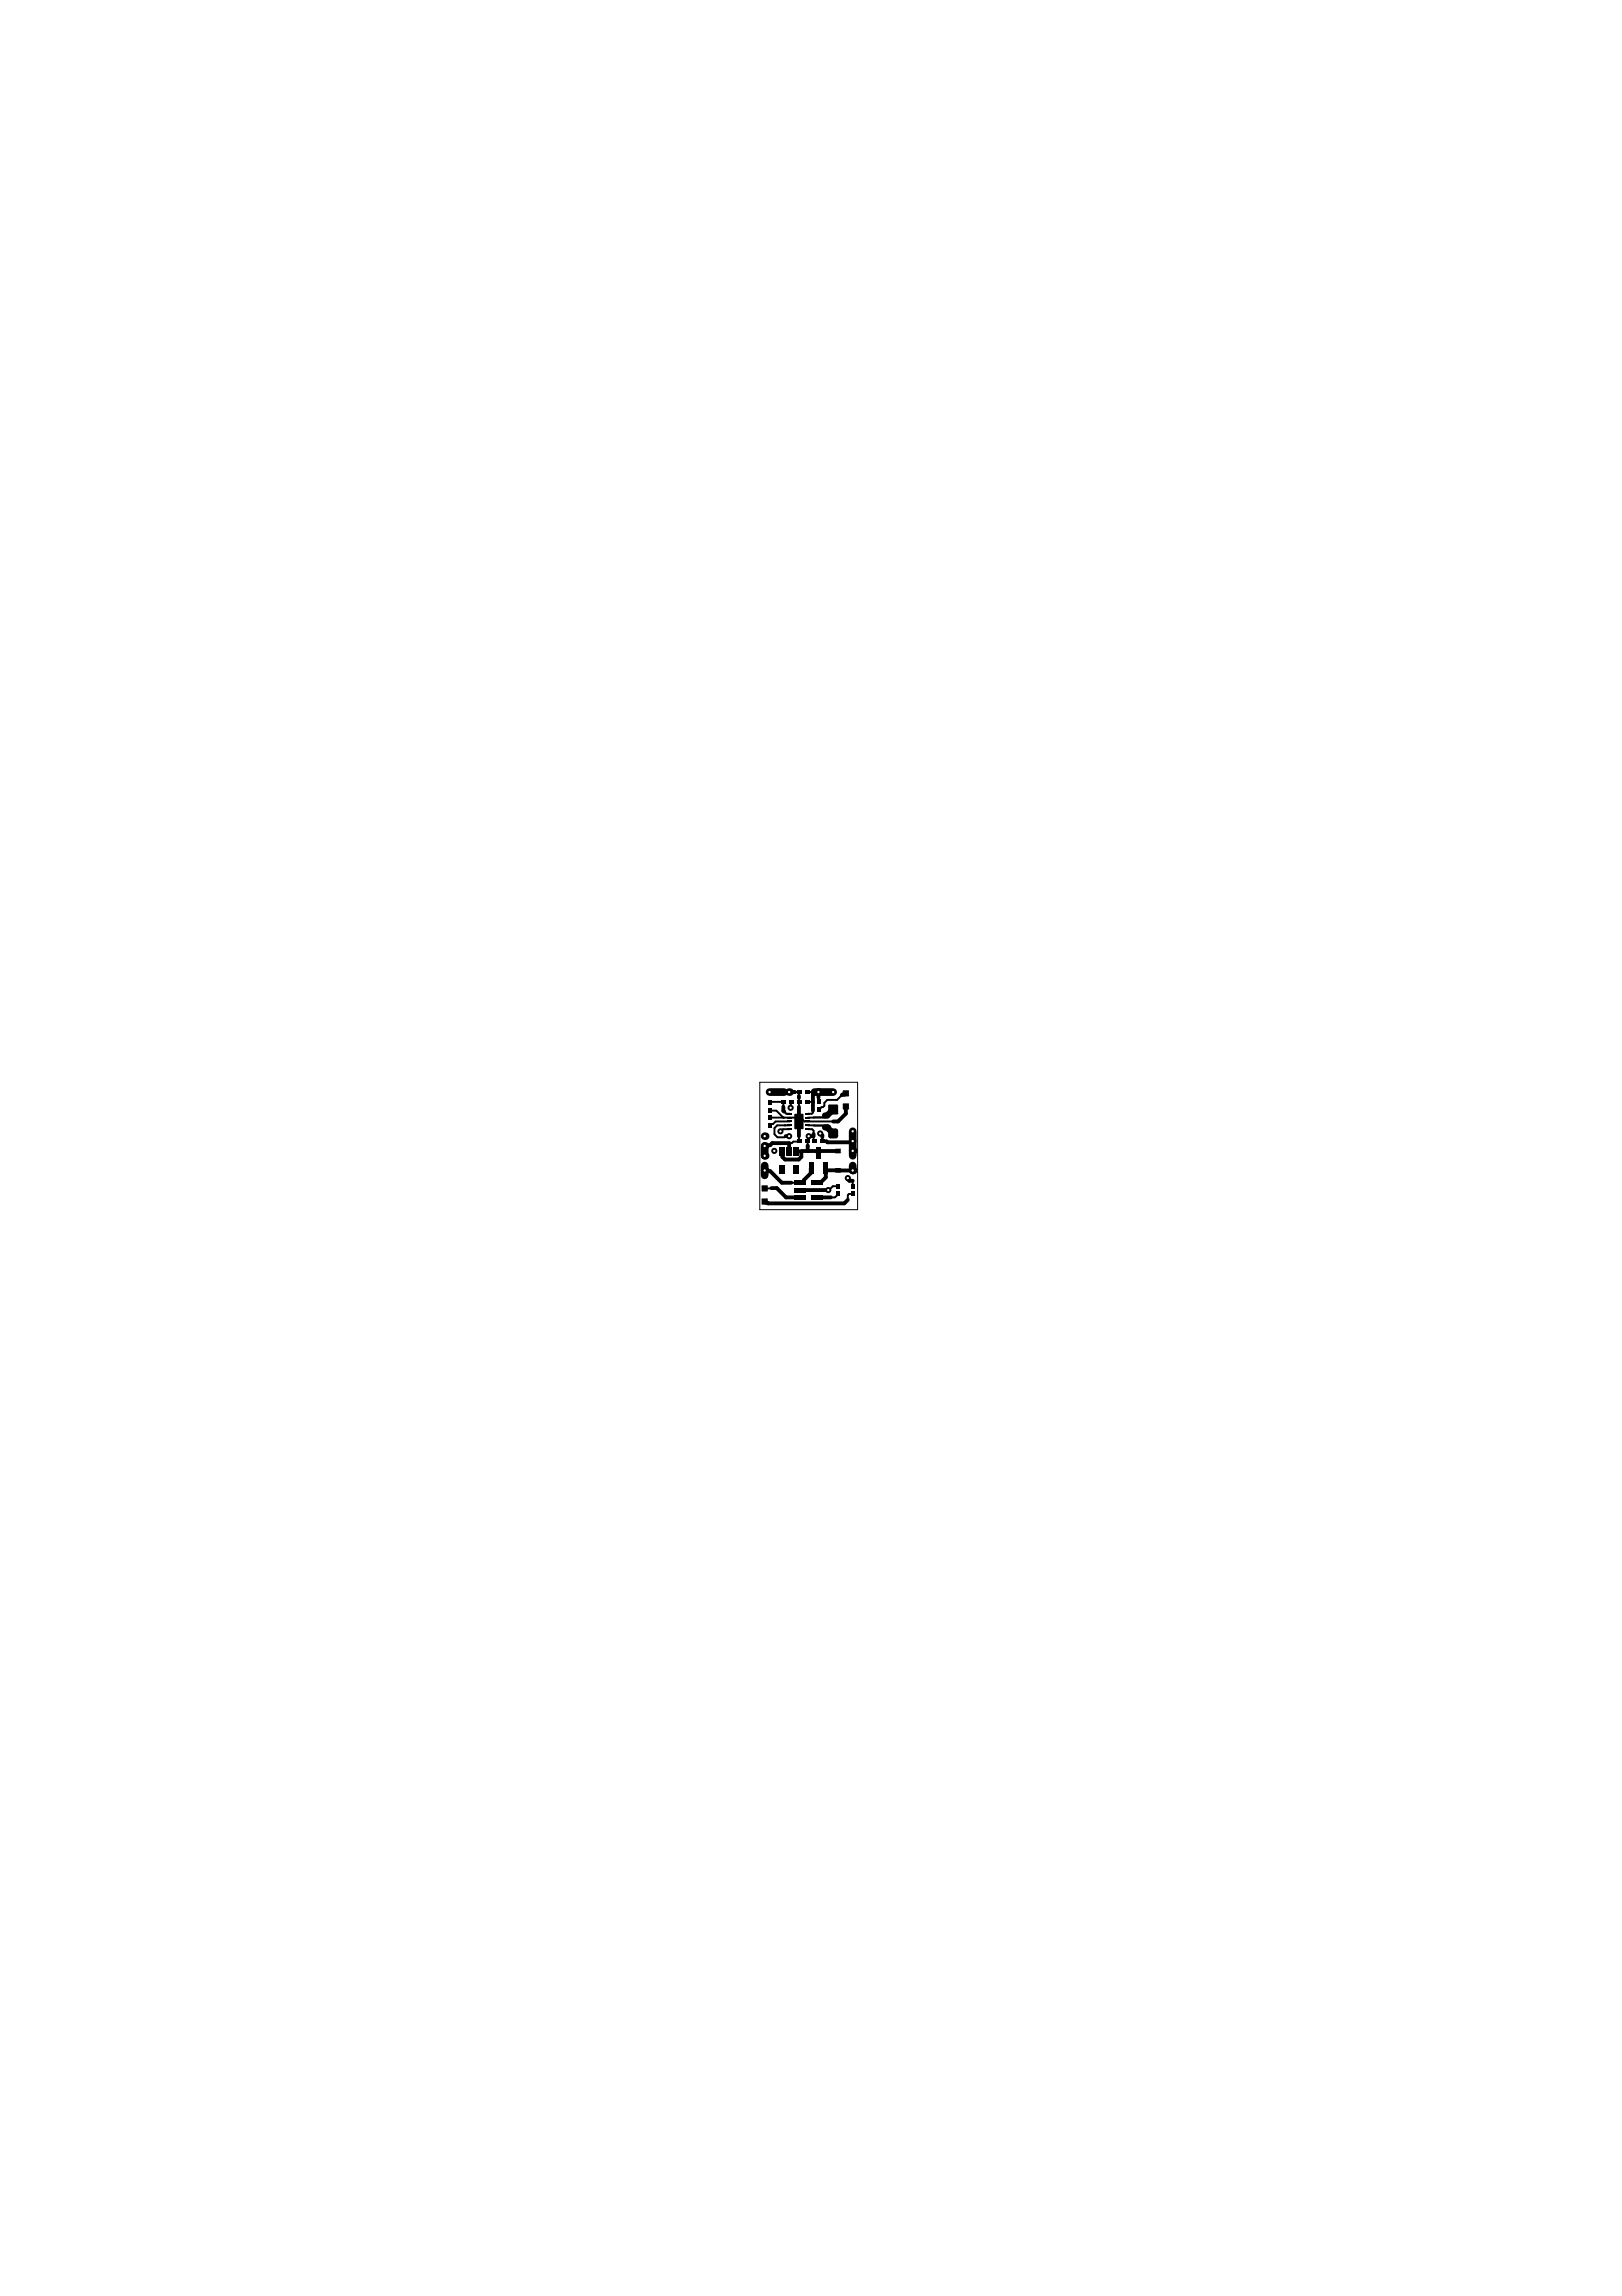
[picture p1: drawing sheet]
<svg xmlns="http://www.w3.org/2000/svg" width="210mm" height="297mm" viewBox="0 0 210 297" stroke-linecap="round" stroke-linejoin="round" font-family="sans-serif">
<path d="M98.3 140h12.7v16.5h-12.7z" fill="none" stroke="#000" stroke-width=".13"/>
<g fill="#fff">
<circle cx="100.2" cy="148.9" r=".15"/>
<circle cx="102.1" cy="147" r=".15"/>
<circle cx="99.6" cy="141.3" r=".15"/>
<circle cx="101" cy="146.4" r=".15"/>
<circle cx="106.1" cy="146.6" r=".15"/>
<circle cx="102.3" cy="143.3" r=".15"/>
<circle cx="110.3" cy="147.6" r=".15"/>
<circle cx="110.3" cy="146.4" r=".15"/>
<circle cx="109.7" cy="152.4" r=".15"/>
<circle cx="107.2" cy="154" r=".15"/>
<circle cx="107.8" cy="141.3" r=".15"/>
<circle cx="104.7" cy="147" r=".15"/>
</g>
<g fill="none" stroke="#000" stroke-width=".25">
<path d="M99 153.7h.8M99.6 142.7h.1M99.6 143.7h.9l.9 .9M99.6 144.6h3.8v.5l.3-.3h.2l.2 .3h3.7M99.6 142.7l.1-.1h1.7v.6M101.4 144.6h.1M101.5 143.8l.3 .3h.4M101.6 145.6h.1M102.2 146.1h-.9l-.3 .3M102.2 145.6h-1.6l-.4 .3v.8l.4 .4h.9l.1-.1M102.2 145.1h-1.8l-.4 .3h-.3l-.1 .1v.2M102.4 142.6l-.1 .7"/>
<path d="M102.4 153h1.2M102.8 141.3h.7M103.4 147.7h-.7l-.2 .2h-.4M103.4 141.4v.4M103.4 142v.4l.1 .2M103.4 147v.5l.1 .1M103.5 142.6l-.1 .1v.5M103.5 142.6h.1M103.8 148.9l-.1 .1M104.5 142.6h.7M104.5 141.3h.9M104.6 145.6h.8"/>
<path d="M104.6 146.1h.5l.2 .2v.4M104.6 144.6h.7M104.7 147l-.2 .6v.6M105.2 142.6h.1M105.2 143.7v.2l-.1 .2h-.5M105.3 147v.6M105.9 141.3l-.1 .1h-.4M105.9 142h.1M105.9 142v.4l.1 .2M106.4 147.1v.5h.5M106.9 147.6h.1M108.4 151.4h.1"/>
<path d="M108.5 154.5l-.4 .4h-.6M108.5 153.5h-.7l-.6 .5M108.9 141.7l-.6 .6h-1.2l-.4 .4v.4l-.2 .1h-.2l-.3 .4M110.3 153.5h.1M110.3 154.5h-.4l-.2 .1v.6M110.3 152.8v.7"/>
</g>
<g fill="none" stroke="#000" stroke-width=".5">
<path d="M99 151.4l.1 .1h.6l1.5 1.5h1.2M99 148.3l.1-.1h.6l.2-.3h2.2v1.1M99.8 153.7h.7l1.2 1.2h1.9M101.2 149v.7l.4 .3h1.8l.3-.3v-.7h-.6M101.4 143.2v.5l.1 .1M101.5 141.3h1.3M101.7 147h.4M103.4 141.8v.2M103.4 143.2v3.8M103.6 154h3.6M103.8 148.9h4.7M104.5 148.2h.1"/>
<path d="M104.5 148.2v.7M104.7 147h.5M105 151.1l-.1 .7-.8 .8v.4h-.5M105.3 146.7v.3M105.4 141.3l-.2 .2v2.2M105.7 154.9h1.8M105.8 148.9v.2l.1 .1M105.9 141.3v.7M106.1 146.6l.3 .3v.2M106.9 151.1v1.2l-.7 .7h-.5M106.9 147.6l.2 .2h3l.2-.2M107.2 151.4h1.2"/>
<path d="M108.5 151.4h1.8M109.5 143.1v1l-1 1h-.7M109.5 141.5l-.2 .1h-.3l-.1 .1M109.7 155.2l-.4 .5h-9.9l-.4-.3M109.7 152.4l.2 .4h.4"/>
</g>
<path d="M99 148.3v1.2M99 150.8v1.3M99.6 141.3h1.9M105.4 141.3h2.4M110.3 146.4v3.1M110.3 150.8v.6" fill="none" stroke="#000" stroke-width="1"/>
<g fill="#000">
<circle cx="100.2" cy="148.9" r=".4"/>
<circle cx="102.8" cy="141.3" r=".25"/>
<circle cx="103.6" cy="154" r=".25"/>
<circle cx="105.4" cy="141.3" r=".25"/>
<circle cx="107" cy="145.9" r=".4"/>
<circle cx="107.2" cy="154" r=".25"/>
<circle cx="107.8" cy="146.6" r=".25"/>
</g>
<path d="M106.8 145.9h.2l.8 .7M107.8 143.5l-.8 .8h-.2" fill="none" stroke="#000" stroke-width=".8"/>
<path d="M105.3 144.6h1.5M105.4 145.6h1.4" fill="none" stroke="#000" stroke-width=".3"/>
<circle cx="100.2" cy="148.9" r=".15" fill="#fff"/>
<circle cx="102.1" cy="147" r=".4" fill="#000"/>
<circle cx="102.1" cy="147" r=".15" fill="#fff"/>
<circle cx="99.6" cy="141.3" r=".4" fill="#000"/>
<circle cx="99.6" cy="141.3" r=".15" fill="#fff"/>
<circle cx="101" cy="146.4" r=".4" fill="#000"/>
<circle cx="101" cy="146.4" r=".15" fill="#fff"/>
<circle cx="106.1" cy="146.6" r=".4" fill="#000"/>
<circle cx="106.1" cy="146.6" r=".15" fill="#fff"/>
<circle cx="102.3" cy="143.3" r=".4" fill="#000"/>
<circle cx="102.3" cy="143.3" r=".15" fill="#fff"/>
<circle cx="110.3" cy="147.6" r=".4" fill="#000"/>
<circle cx="110.3" cy="147.6" r=".15" fill="#fff"/>
<circle cx="110.3" cy="146.4" r=".4" fill="#000"/>
<circle cx="110.3" cy="146.4" r=".15" fill="#fff"/>
<circle cx="109.7" cy="152.4" r=".4" fill="#000"/>
<circle cx="109.7" cy="152.4" r=".15" fill="#fff"/>
<circle cx="107.2" cy="154" r=".4" fill="#000"/>
<circle cx="107.2" cy="154" r=".15" fill="#fff"/>
<circle cx="107.8" cy="141.3" r=".4" fill="#000"/>
<circle cx="107.8" cy="141.3" r=".15" fill="#fff"/>
<circle cx="104.7" cy="147" r=".4" fill="#000"/>
<circle cx="104.7" cy="147" r=".15" fill="#fff"/>
<circle cx="99" cy="148.3" r=".5" fill="#000"/>
<circle cx="99" cy="148.3" r=".15" fill="#fff"/>
<circle cx="99" cy="147" r=".5" fill="#000"/>
<circle cx="99" cy="147" r=".15" fill="#fff"/>
<circle cx="103.4" cy="144.5" r=".25" fill="#000"/>
<circle cx="103.4" cy="144.5" r=".15" fill="#fff"/>
<circle cx="103.4" cy="145.1" r=".25" fill="#000"/>
<circle cx="103.4" cy="145.1" r=".15" fill="#fff"/>
<circle cx="103.4" cy="145.7" r=".25" fill="#000"/>
<circle cx="103.4" cy="145.7" r=".15" fill="#fff"/>
<circle cx="102.1" cy="141.3" r=".5" fill="#000"/>
<circle cx="102.1" cy="141.3" r=".15" fill="#fff"/>
<circle cx="105.9" cy="141.3" r=".5" fill="#000"/>
<circle cx="105.9" cy="141.3" r=".15" fill="#fff"/>
<circle cx="99" cy="151.4" r=".5" fill="#000"/>
<circle cx="99" cy="151.4" r=".15" fill="#fff"/>
<circle cx="99" cy="149.5" r=".5" fill="#000"/>
<circle cx="99" cy="149.5" r=".15" fill="#fff"/>
<circle cx="110.3" cy="148.9" r=".5" fill="#000"/>
<circle cx="110.3" cy="148.9" r=".15" fill="#fff"/>
<circle cx="110.3" cy="151.4" r=".5" fill="#000"/>
<circle cx="110.3" cy="151.4" r=".15" fill="#fff"/>
<g fill="#000">
<path d="M98.6 155.1l.1-.1h.6l.1 .1v.6l-.1 .1h-.6l-.1-.1z" fill-rule="evenodd"/>
<path d="M98.6 153.4l.1-.1h.6l.1 .1v.6l-.1 .1h-.6l-.1-.1z" fill-rule="evenodd"/>
<path d="M99.3 143.4h.5v.6h-.5z" fill-rule="evenodd"/>
<path d="M99.3 142.4h.5v.6h-.5z" fill-rule="evenodd"/>
<path d="M99.3 145.3h.5v.6h-.5z" fill-rule="evenodd"/>
<path d="M99.3 144.3h.5v.6h-.5z" fill-rule="evenodd"/>
<path d="M100.9 150.8h.6v1.1h-.6z" fill-rule="evenodd"/>
<path d="M100.9 148.4h.6v1.1h-.6z" fill-rule="evenodd"/>
<path d="M101.1 142.3h.6v.5h-.6z" fill-rule="evenodd"/>
<path d="M101.9 144.5h.6v.2h-.6z" fill-rule="evenodd"/>
<path d="M101.9 144h.6v.2h-.6z" fill-rule="evenodd"/>
<path d="M101.9 145h.6v.2h-.6z" fill-rule="evenodd"/>
<path d="M101.9 145.5h.6v.2h-.6z" fill-rule="evenodd"/>
<path d="M101.9 146h.6v.2h-.6z" fill-rule="evenodd"/>
<path d="M101.8 148.4h.6v1.1h-.6z" fill-rule="evenodd"/>
<path d="M102.1 142.3h.6v.5h-.6z" fill-rule="evenodd"/>
<path d="M102.9 154.6h1.4v.6h-1.4z" fill-rule="evenodd"/>
<path d="M102.9 153.7h1.4v.5h-1.4z" fill-rule="evenodd"/>
<path d="M102.9 152.7h1.4v.6h-1.4z" fill-rule="evenodd"/>
<path d="M102.9 144.1h.9l.2 .1v1.7l-.2 .2h-.9l-.1-.2v-1.7z" fill-rule="evenodd"/>
<path d="M102.7 150.8h.7v1.1h-.7z" fill-rule="evenodd"/>
<path d="M102.7 148.4h.7v1.1h-.7z" fill-rule="evenodd"/>
<path d="M103.2 147.4h.6v.5h-.6z" fill-rule="evenodd"/>
<path d="M103.2 142.3h.6v.5h-.6z" fill-rule="evenodd"/>
<path d="M103.2 141h.6v.5h-.6z" fill-rule="evenodd"/>
<path d="M104.3 144.5h.6v.2h-.6z" fill-rule="evenodd"/>
<path d="M104.3 145.5h.6v.2h-.6z" fill-rule="evenodd"/>
<path d="M104.3 146h.6v.2h-.6z" fill-rule="evenodd"/>
<path d="M104.3 144h.6v.2h-.6z" fill-rule="evenodd"/>
<path d="M104.3 145h.6v.2h-.6z" fill-rule="evenodd"/>
<path d="M104.7 150.4h.6v1.5h-.6z" fill-rule="evenodd"/>
<path d="M104.2 147.4h.6v.5h-.6z" fill-rule="evenodd"/>
<path d="M104.2 142.3h.6v.5h-.6z" fill-rule="evenodd"/>
<path d="M104.2 141h.6v.5h-.6z" fill-rule="evenodd"/>
<path d="M105 152.7h1.4v.6h-1.4z" fill-rule="evenodd"/>
<path d="M105 154.6h1.4v.6h-1.4z" fill-rule="evenodd"/>
<path d="M105.1 147.4h.6v.5h-.6z" fill-rule="evenodd"/>
<path d="M105.6 148.5h.6v1.5h-.6z" fill-rule="evenodd"/>
<path d="M105.8 143.3h.5v.6h-.5z" fill-rule="evenodd"/>
<path d="M105.8 142.3h.5v.6h-.5z" fill-rule="evenodd"/>
<path d="M106.1 147.4h.6v.5h-.6z" fill-rule="evenodd"/>
<path d="M106.6 150.4h.6v1.5h-.6z" fill-rule="evenodd"/>
<path d="M107.3 142.9h1l.2 .2v.9l-.2 .2h-1l-.1-.2v-.9z" fill-rule="evenodd"/>
<path d="M107.5 146h.6l.4 .3v.7l-.4 .3h-.6l-.3-.3v-.7z" fill-rule="evenodd"/>
<path d="M108.2 154.2h.5v.6h-.5z" fill-rule="evenodd"/>
<path d="M108.2 153.2h.5v.6h-.5z" fill-rule="evenodd"/>
<path d="M108.2 151.1h.5l.1 .5-.1 .1h-.5l-.1-.1z" fill-rule="evenodd"/>
<path d="M108.2 148.6h.5l.1 .5-.1 .1h-.5l-.1-.1z" fill-rule="evenodd"/>
<path d="M109.1 141.2l.1-.1h.6l.1 .1v.5l-.1 .1h-.6l-.1-.1z" fill-rule="evenodd"/>
<path d="M109.1 142.8l.1-.1h.6l.1 .1v.6l-.1 .1h-.6l-.1-.1z" fill-rule="evenodd"/>
<path d="M110.1 154.2h.5v.6h-.5z" fill-rule="evenodd"/>
<path d="M110.1 153.2h.5v.6h-.5z" fill-rule="evenodd"/>
</g>
<g fill="#000">
<path d="M98.6 155.1h.1zM98.6 155.1l.1-.1v.1h-.1z"/>
<path d="M98.7 155.7v.1zM98.6 155.7h.1v.1z"/>
<path d="M98.6 153.4h.1zM98.6 153.4l.1-.1v.1h-.1z"/>
<path d="M98.7 154v.1zM98.6 154h.1v.1z"/>
<path d="M99.3 155.7h.1zM99.3 155.7h.1l-.1 .1z"/>
<path d="M99.3 155v.1zM99.3 155l.1 .1h-.1z"/>
<path d="M99.3 154h.1zM99.3 154h.1l-.1 .1z"/>
<path d="M99.3 153.3v.1zM99.3 153.3l.1 .1h-.1z"/>
<path d="M102.8 144.2h.1zM102.8 144.1h.1v.1h-.1z"/>
<path d="M102.9 145.9v.2zM102.8 145.9h.1v.2z"/>
<path d="M103.8 145.9h.2zM103.8 145.9h.2l-.2 .2z"/>
<path d="M103.8 144.1v.1zM103.8 144.1l.2 .1h-.2z"/>
<path d="M107.2 143.1h.1zM107.2 142.9h.1v.2h-.1z"/>
<path d="M107.3 144v.2zM107.2 144h.1v.2z"/>
<path d="M107.2 146.3h.3zM107.3 146h.2v.3h-.3z"/>
<path d="M107.5 147v.3zM107.2 147h.3v.3l-.2-.1z"/>
<path d="M108.1 147h.4zM108.1 147h.4l-.2 .2-.2 .1z"/>
<path d="M108.1 146v.3zM108.1 146l.3 .1 .1 .2h-.4z"/>
<path d="M108.1 151.2h.1zM108.1 151.1l.1 .1z"/>
<path d="M108.2 151.6v.1zM108.1 151.6l.1 .1z"/>
<path d="M108.1 148.7h.1zM108.1 148.6l.1 .1z"/>
<path d="M108.2 149.1v.1zM108.1 149.1l.1 .1z"/>
<path d="M108.3 144h.2zM108.3 144h.2l-.2 .2z"/>
<path d="M108.3 142.9v.2zM108.3 142.9l.2 .2h-.2z"/>
<path d="M108.7 151.6h.1zM108.7 151.6h.1l-.1 .1z"/>
<path d="M108.7 151.1v.1zM108.7 151.1l.1 .1z"/>
<path d="M108.7 149.1h.1zM108.7 149.1h.1l-.1 .1z"/>
<path d="M108.7 148.6v.1zM108.7 148.6l.1 .1z"/>
<path d="M109.1 141.2h.1zM109.1 141.1h.1v.1h-.1z"/>
<path d="M109.2 141.7v.1zM109.1 141.7h.1v.1z"/>
<path d="M109.1 142.8h.1zM109.1 142.8l.1-.1v.1h-.1z"/>
<path d="M109.2 143.4v.1zM109.1 143.4h.1v.1z"/>
<path d="M109.8 141.7h.1zM109.8 141.7h.1l-.1 .1z"/>
<path d="M109.8 141.1v.1zM109.8 141.1l.1 .1h-.1z"/>
<path d="M109.8 143.4h.1zM109.8 143.4h.1l-.1 .1z"/>
<path d="M109.8 142.7v.1zM109.8 142.7l.1 .1h-.1z"/>
</g>
</svg>
